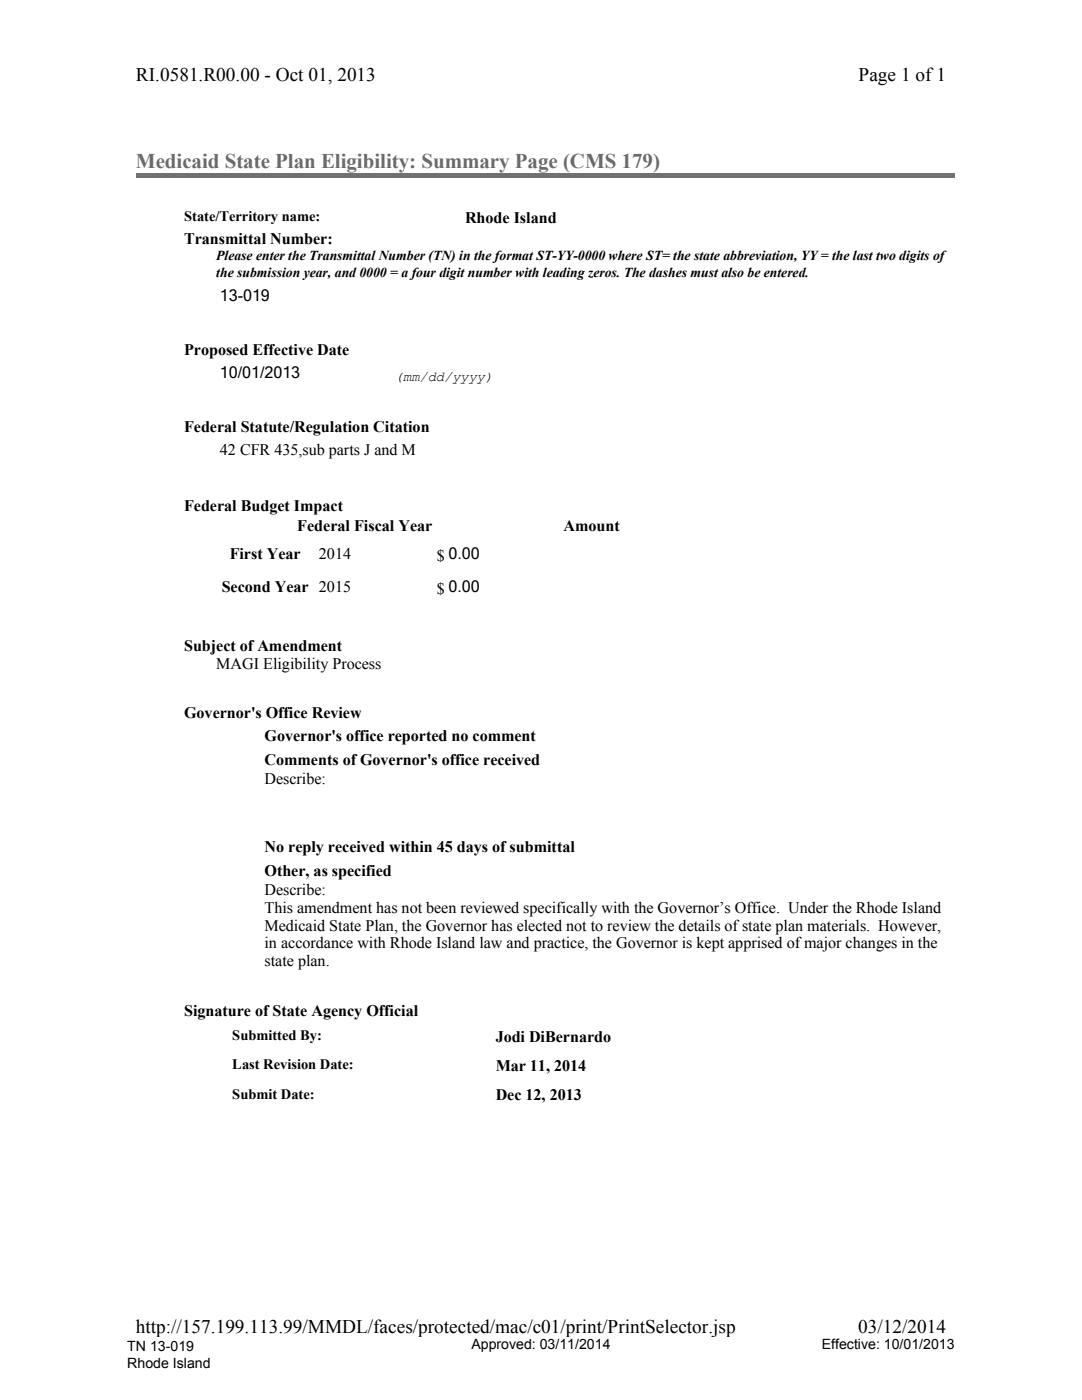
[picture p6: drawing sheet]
<svg xmlns="http://www.w3.org/2000/svg" width="216mm" height="279mm" viewBox="0 0 216 279" stroke-linecap="round" stroke-linejoin="round" font-family="sans-serif">
<defs><g id="words">
<text font-size="4.2" fill="#6a6968" x="27.1" y="33.6">Medicaid State Plan Eligibility: Summary Page (CMS 179)</text>
<g font-size="3.8">
<text x="27.1" y="16.1">RI.0581.R00.00 - Oct 01, 2013</text>
<text x="171.3" y="16.1">Page 1 of 1</text>
<text x="27.1" y="266">http://157.199.113.99/MMDL/faces/protected/mac/c01/print/PrintSelector.jsp</text>
<text x="171.2" y="266">03/12/2014</text>
</g>
<g font-size="3.2">
<text x="92.8" y="44.4">Rhode Island</text>
<text x="36.7" y="48.8">Transmittal Number:</text>
<text x="43.9" y="60.1">13-019</text>
<text x="36.7" y="70.9">Proposed Effective Date</text>
<text x="43.9" y="75.5">10/01/2013</text>
<text x="36.7" y="86.3">Federal Statute/Regulation Citation</text>
<text x="43.9" y="90.9">42 CFR 435,sub parts J and M</text>
<text x="36.7" y="101.9">Federal Budget Impact</text>
<text x="59.3" y="106">Federal Fiscal Year</text>
<text x="112.5" y="106">Amount</text>
<text x="45.8" y="111.6">First Year</text>
<text x="63.6" y="111.5">2014</text>
<text x="87.2" y="112">$</text>
<text x="89.5" y="111.5">0.00</text>
<text x="44.2" y="118.1">Second Year</text>
<text x="63.6" y="118.1">2015</text>
<text x="87.2" y="118.5">$</text>
<text x="89.5" y="118.1">0.00</text>
<text x="36.7" y="129.8">Subject of Amendment</text>
<text x="43.2" y="133.4">MAGI Eligibility Process</text>
<text x="36.7" y="143.3">Governor's Office Review</text>
<text x="52.8" y="147.9">Governor's office reported no comment</text>
<text x="52.8" y="152.7">Comments of Governor's office received</text>
<text x="52.8" y="156.5">Describe:</text>
<text x="52.8" y="170">No reply received within 45 days of submittal</text>
<text x="52.8" y="174.8">Other, as specified</text>
<text x="52.8" y="178.7">Describe:</text>
<text x="52.8" y="185.9">Medicaid State Plan, the Governor has elected not to review the details ofstate plan materials. However,</text>
<text x="52.8" y="182.3">This amendment has not been reviewed specifically with the Governor’s Office. Under the Rhode Island</text>
<text x="52.8" y="189.3">in accordance with Rhode Island law and practice, the Governor is kept apprised of major changes in the</text>
<text x="52.8" y="192.9">state plan.</text>
<text x="36.7" y="202.7">Signature of State Agency Official</text>
<text x="98.9" y="208">Jodi DiBernardo</text>
<text x="98.9" y="213.8">Mar 11, 2014</text>
<text x="98.9" y="219.6">Dec 12, 2013</text>
</g>
<g font-size="2.9">
<text x="36.7" y="44.2">State/Territory name:</text>
<text x="46.4" y="207.5">Submitted By:</text>
<text x="46.4" y="213.3">Last Revision Date:</text>
<text x="46.4" y="219.3">Submit Date:</text>
</g>
<g font-size="2.8">
<text x="25.4" y="269.5">TN 13-019</text>
<text x="94.1" y="269.2">Approved: 03/11/2014</text>
<text x="164" y="269.2">Effective: 10/01/2013</text>
<text x="25.4" y="272.9">Rhode Island</text>
</g>
<g font-size="2.7">
<text x="43.2" y="51.9">Please enter the Transmittal Number (TN) in the format ST-YY-0000 where ST= the state abbreviation, YY = the last two digits of</text>
<text x="43.2" y="55.3">the submission year, and 0000 = a four digit number with leading zeros. The dashes must also be entered.</text>
<text x="78.8" y="75.9">(mm/dd/yyyy)</text>
</g>
</g></defs>
<path d="M27.1 34.6h163.3v.9h-163.3z" fill="#717171"/>
<g fill="#fff">
<path d="M43.7 56.7h33.9v4.1h-33.9z"/>
<path d="M43.7 72.4h33.9v4h-33.9z"/>
<path d="M43.7 87.7h146.3v4.1h-146.3z"/>
<path d="M63.4 108.4h9.9v4.1h-9.9z"/>
<path d="M89.2 108.4h33.9v4.1h-33.9z"/>
<path d="M63.4 114.9h9.9v4.1h-9.9z"/>
<path d="M89.2 114.9h33.9v4.1h-33.9z"/>
<path d="M27.1 12.7h161.7v4.3h-161.7z"/>
<path d="M27.1 262.4h161.7v4.3h-161.7z"/>
</g>
<use href="#words"/>
</svg>
